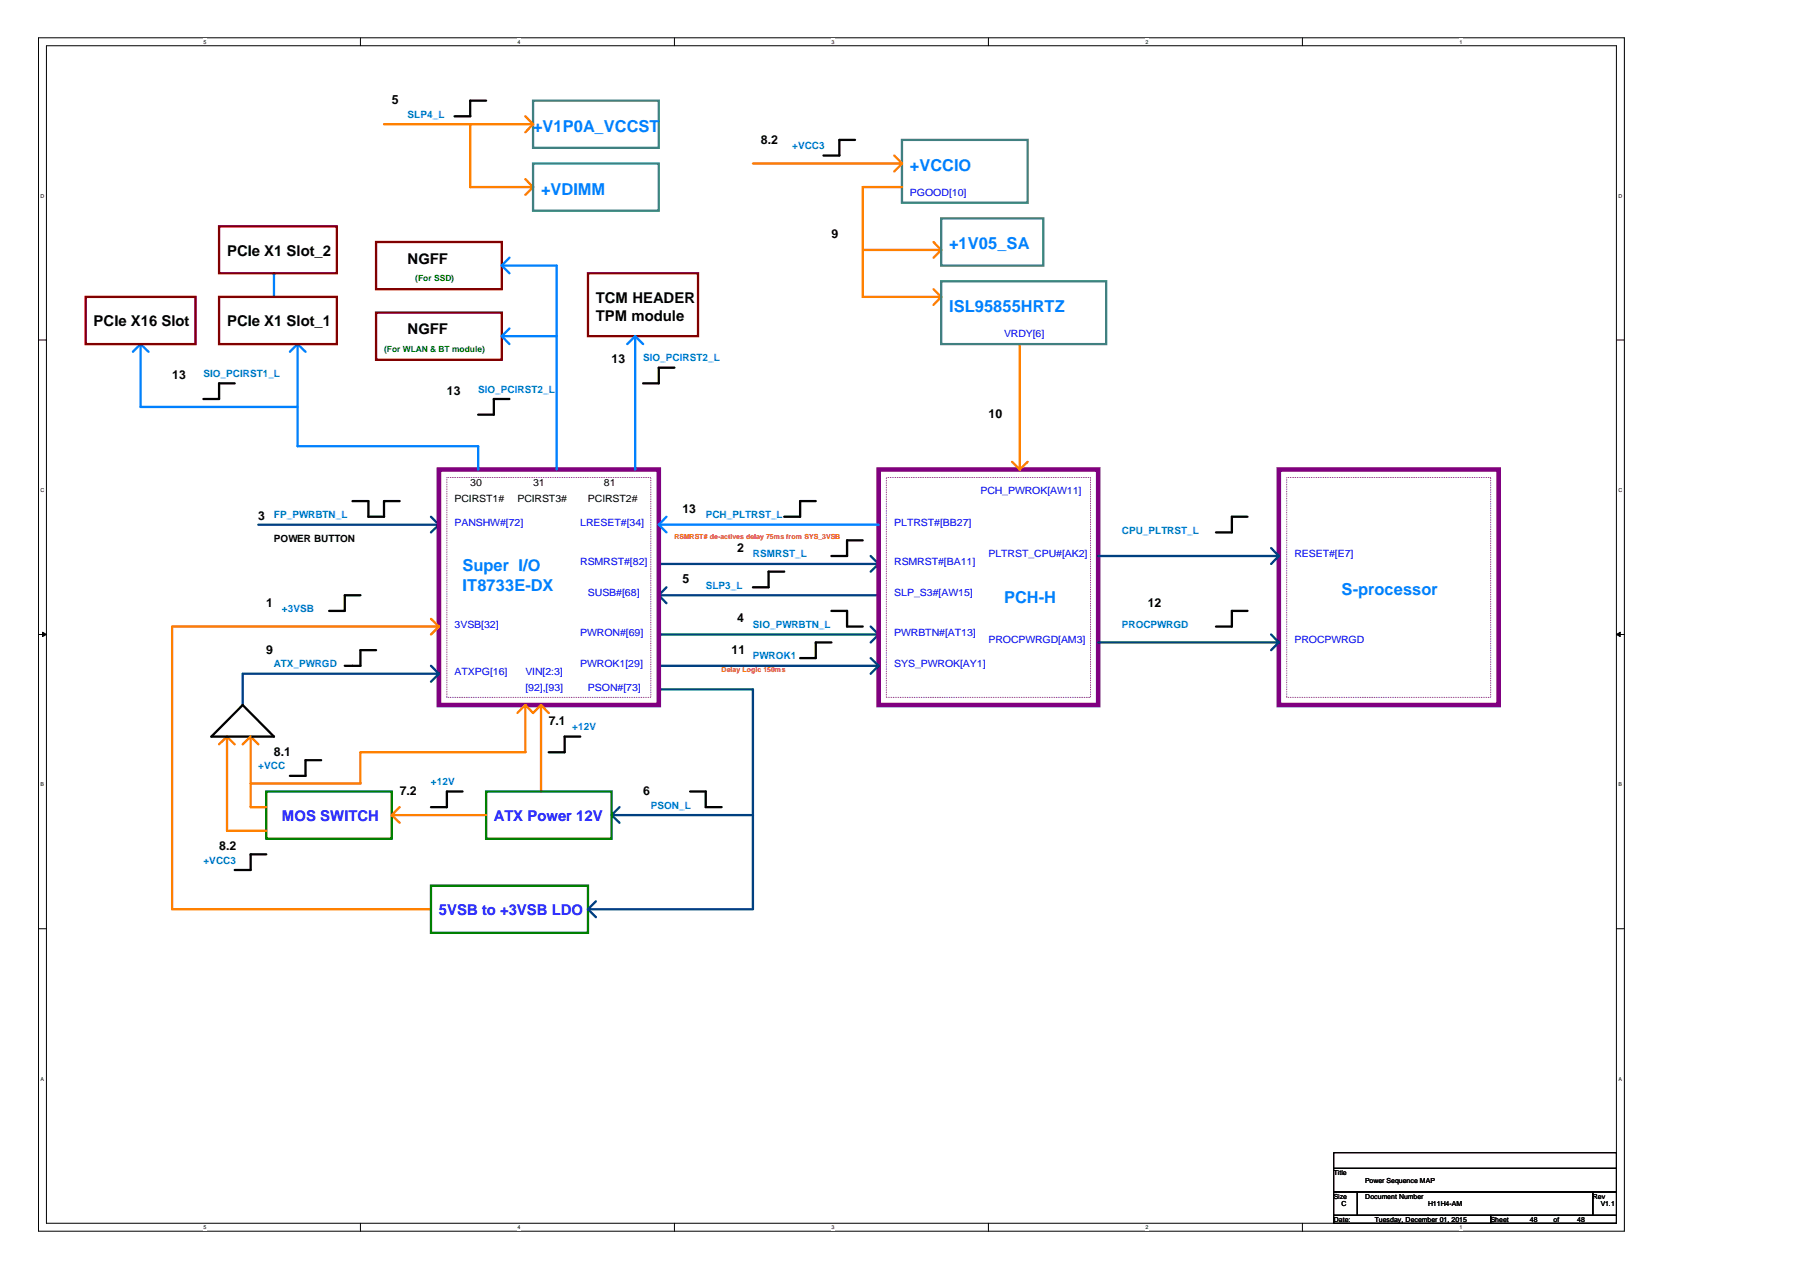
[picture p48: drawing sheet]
<svg xmlns="http://www.w3.org/2000/svg" width="297mm" height="210mm" viewBox="0 0 297 210" stroke-linecap="round" stroke-linejoin="round" font-family="sans-serif">
<defs><g id="words">
<g font-size="2.7" fill="#0080ff">
<text x="88" y="21.7">+V1P0A_VCCST</text>
<text x="150.2" y="28.2">+VCCIO</text>
<text x="89.3" y="32.1">+VDIMM</text>
<text x="156.6" y="41.2">+1V05_SA</text>
<text x="156.6" y="51.5">ISL95855HRTZ</text>
<text x="76.3" y="94.3">Super I/O</text>
<text x="76.3" y="97.6">IT8733E-DX</text>
<text x="165.7" y="99.5">PCH-H</text>
<text x="221.4" y="98.2">S-processor</text>
</g>
<g font-size="2.5">
<text x="37.5" y="42.2">PCIe X1 Slot_2</text>
<text x="67.3" y="43.5">NGFF</text>
<text x="15.5" y="53.8">PCIe X16 Slot</text>
<text x="37.5" y="53.8">PCIe X1 Slot_1</text>
<text x="98.3" y="50">TCM HEADER</text>
<text x="98.3" y="52.9">TPM module</text>
<text x="67.3" y="55.1">NGFF</text>
</g>
<g font-size="2.5" fill="#00f">
<text x="46.5" y="135.4">MOS SWITCH</text>
<text x="81.5" y="135.4">ATX Power 12V</text>
<text x="72.4" y="151">5VSB to +3VSB LDO</text>
</g>
<g font-size="2">
<text x="64.6" y="17.2">5</text>
<text x="125.6" y="23.7">8.2</text>
<text x="137.2" y="39.3">9</text>
<text x="100.9" y="60">13</text>
<text x="28.4" y="62.6">13</text>
<text x="73.7" y="65.2">13</text>
<text x="163.1" y="69.1">10</text>
<text x="42.6" y="85.9">3</text>
<text x="112.6" y="84.6">13</text>
<text x="121.7" y="91.1">2</text>
<text x="43.9" y="100.1">1</text>
<text x="112.6" y="96.2">5</text>
<text x="189.4" y="100.1">12</text>
<text x="43.9" y="107.9">9</text>
<text x="120.7" y="107.9">11</text>
<text x="121.7" y="102.7">4</text>
<text x="90.6" y="119.6">7.1</text>
<text x="45.2" y="124.7">8.1</text>
<text x="66" y="131.2">7.2</text>
<text x="106.1" y="131.2">6</text>
<text x="36.2" y="140.3">8.2</text>
</g>
<g font-size="1.7" fill="#0080bf">
<text x="67.3" y="19.4">SLP4_L</text>
<text x="130.7" y="24.6">+VCC3</text>
<text x="106.1" y="59.6">SIO_PCIRST2_L</text>
<text x="33.6" y="62.2">SIO_PCIRST1_L</text>
<text x="78.9" y="64.8">SIO_PCIRST2_L</text>
<text x="45.2" y="85.5">FP_PWRBTN_L</text>
<text x="116.5" y="85.5">PCH_PLTRST_L</text>
<text x="185.1" y="88.1">CPU_PLTRST_L</text>
<text x="124.2" y="92">RSMRST_L</text>
<text x="46.5" y="101.1">+3VSB</text>
<text x="116.5" y="97.2">SLP3_L</text>
<text x="124.2" y="103.6">SIO_PWRBTN_L</text>
<text x="185.1" y="103.6">PROCPWRGD</text>
<text x="45.2" y="110.1">ATX_PWRGD</text>
<text x="124.2" y="108.8">PWROK1</text>
<text x="94.4" y="120.5">+12V</text>
<text x="42.6" y="127">+VCC</text>
<text x="71.1" y="129.6">+12V</text>
<text x="107.4" y="133.4">PSON_L</text>
<text x="33.6" y="142.5">+VCC3</text>
</g>
<g font-size="1.7" fill="#00f">
<text x="150.2" y="32.4">PGOOD[10]</text>
<text x="165.7" y="55.7">VRDY[6]</text>
<text x="161.8" y="81.6">PCH_PWROK[AW11]</text>
<text x="75" y="86.8">PANSHW#[72]</text>
<text x="95.8" y="86.8">LRESET#[34]</text>
<text x="147.6" y="86.8">PLTRST#[BB27]</text>
<text x="95.8" y="93.2">RSMRST#[82]</text>
<text x="147.6" y="93.2">RSMRST#[BA11]</text>
<text x="163.1" y="91.9">PLTRST_CPU#[AK2]</text>
<text x="213.6" y="91.9">RESET#[E7]</text>
<text x="97" y="98.4">SUSB#[68]</text>
<text x="147.6" y="98.4">SLP_S3#[AW15]</text>
<text x="75" y="103.6">3VSB[32]</text>
<text x="95.8" y="104.9">PWRON#[69]</text>
<text x="147.6" y="104.9">PWRBTN#[AT13]</text>
<text x="163.1" y="106.2">PROCPWRGD[AM3]</text>
<text x="213.6" y="106.2">PROCPWRGD</text>
<text x="75" y="111.4">ATXPG[16]</text>
<text x="86.7" y="114">[92],[93]</text>
<text x="86.7" y="111.4">VIN[2:3]</text>
<text x="95.8" y="110.1">PWROK1[29]</text>
<text x="97" y="114">PSON#[73]</text>
<text x="147.6" y="110.1">SYS_PWROK[AY1]</text>
</g>
<g font-size="1.7">
<text x="75" y="82.9">PCIRST1#</text>
<text x="77.6" y="80.3">30</text>
<text x="85.4" y="82.9">PCIRST3#</text>
<text x="88" y="80.3">31</text>
<text x="97" y="82.9">PCIRST2#</text>
<text x="99.7" y="80.3">81</text>
<text x="45.2" y="89.4">POWER BUTTON</text>
</g>
<g font-size="1.4" fill="#008000">
<text x="68.5" y="46.4">(For SSD)</text>
<text x="63.4" y="58.1">(For WLAN &amp; BT module)</text>
</g>
<g font-size="1.1" fill="#f00">
<text x="111.3" y="88.9">RSMRST# de-actives delay 75ms from SYS_3VSB</text>
<text x="119.1" y="110.9">Delay Logic 150ms</text>
</g>
<g font-size="1.1">
<text x="220.1" y="193.9">Title</text>
<text x="220.1" y="197.8">Size</text>
<text x="225.3" y="197.8">Document Number</text>
<text x="225.3" y="195.2">Power Sequence MAP</text>
<text x="262.8" y="197.8">Rev</text>
<text x="220.1" y="201.6">Date:</text>
<text x="221.4" y="199.1">C</text>
<text x="226.9" y="201.6">Tuesday, December 01, 2015</text>
<text x="235.7" y="199.1">H11H4-AM</text>
<text x="246" y="201.6">Sheet</text>
<text x="252.5" y="201.6">48</text>
<text x="256.4" y="201.6">of</text>
<text x="260.3" y="201.6">48</text>
<text x="264.2" y="199.1">V1.1</text>
</g>
<g font-size=".9">
<text x="33.6" y="7.2">5</text>
<text x="85.4" y="7.2">4</text>
<text x="137.2" y="7.2">3</text>
<text x="189" y="7.2">2</text>
<text x="240.8" y="7.2">1</text>
<text x="6.7" y="32.6">D</text>
<text x="267.1" y="32.6">D</text>
<text x="6.7" y="81.2">C</text>
<text x="267.1" y="81.2">C</text>
<text x="6.7" y="129.8">B</text>
<text x="267.1" y="129.8">B</text>
<text x="6.7" y="178.3">A</text>
<text x="267.1" y="178.3">A</text>
<text x="33.6" y="202.8">5</text>
<text x="85.4" y="202.8">4</text>
<text x="137.2" y="202.8">3</text>
<text x="189" y="202.8">2</text>
<text x="240.8" y="202.8">1</text>
</g>
</g></defs>
<path d="M6.3 6.2h261.8v197h-261.8zM7.7 7.5h259v194.4h-259z" fill="none" stroke="#000" stroke-width=".17"/>
<g fill="#fff">
<path d="M33.6 6.4h.5v1h-.5z"/>
<path d="M33.6 202h.5v1h-.5z"/>
</g>
<path d="M59.5 6.2v1.3M59.5 201.9v1.3" fill="none" stroke="#000" stroke-width=".17"/>
<g fill="#fff">
<path d="M85.4 6.4h.5v1h-.5z"/>
<path d="M85.4 202h.5v1h-.5z"/>
</g>
<path d="M111.3 6.2v1.3M111.3 201.9v1.3" fill="none" stroke="#000" stroke-width=".17"/>
<g fill="#fff">
<path d="M137.2 6.4h.5v1h-.5z"/>
<path d="M137.2 202h.5v1h-.5z"/>
</g>
<path d="M163.1 6.2v1.3M163.1 201.9v1.3" fill="none" stroke="#000" stroke-width=".17"/>
<g fill="#fff">
<path d="M189 6.4h.5v1h-.5z"/>
<path d="M189 202h.5v1h-.5z"/>
</g>
<path d="M214.9 6.2v1.3M214.9 201.9v1.3" fill="none" stroke="#000" stroke-width=".17"/>
<g fill="#fff">
<path d="M240.8 6.4h.5v1h-.5z"/>
<path d="M240.8 202h.5v1h-.5z"/>
<path d="M6.7 31.8h.6v1h-.6z"/>
<path d="M267.1 31.8h.6v1h-.6z"/>
<path d="M6.7 80.4h.6v1h-.6z"/>
<path d="M267.1 80.4h.6v1h-.6z"/>
</g>
<path d="M6.3 56.1h1.4M266.7 56.1h1.4" fill="none" stroke="#000" stroke-width=".17"/>
<g fill="#fff">
<path d="M6.7 129h.6v1h-.6z"/>
<path d="M267.1 129h.6v1h-.6z"/>
</g>
<path d="M6.3 104.7h1.4M266.7 104.7h1.4" fill="none" stroke="#000" stroke-width=".17"/>
<g fill="#000" stroke="#000" stroke-width=".17">
<path d="M7 104.3l.7 .4-.7 .3z" fill-rule="evenodd"/>
<path d="M266.7 104.7l.7-.4v.7z" fill-rule="evenodd"/>
</g>
<g fill="#fff">
<path d="M6.7 177.5h.5v1h-.5z"/>
<path d="M267.1 177.5h.5v1h-.5z"/>
</g>
<path d="M6.3 153.3h1.4M266.7 153.3h1.4M220.1 190.2h46.6v2.6h-46.6zM220.1 192.8h46.6v3.9h-46.6zM220.1 196.7h3.9v3.8h-3.9zM224 196.7h38.8v3.8h-38.8zM262.8 196.7h3.9v3.8h-3.9zM220.1 200.5h25.9v1.4h-25.9zM246 200.5h20.7v1.4h-20.7z" fill="none" stroke="#000" stroke-width=".17"/>
<g fill="none" stroke="#0080ff" stroke-width=".38">
<path d="M23.2 56.8l1.3 1.3M23.2 56.8l-1.3 1.3M23.2 56.8v10.4h25.9M45.2 45.1v3.9M49.1 56.8v16.8h29.8v3.9M49.1 56.8l1.3 1.3M49.1 56.8l-1.3 1.3M82.8 55.5h9.1M82.8 43.8h9.1v33.7M82.8 43.8l1.3 1.3M82.8 55.5l1.3 1.3M84.1 42.5l-1.3 1.3"/>
<path d="M84.1 54.2l-1.3 1.3M104.8 55.5v22M104.8 55.5l-1.3 1.3M104.8 55.5l1.3 1.3M108.7 86.6h36.3M108.7 86.6l1.3 1.3M110 85.3l-1.3 1.3"/>
</g>
<g fill="none" stroke="#004080" stroke-width=".38">
<path d="M42.6 86.6h29.8M71.1 85.3l1.3 1.3M72.4 86.6l-1.3 1.3M108.7 98.2l1.3 1.3M108.7 98.2h36.3M108.7 93.1h36.3M110 96.9l-1.3 1.3M143.7 91.8l1.3 1.3M145 93.1l-1.3 1.2M181.2 91.8h29.8M209.8 90.4l1.2 1.4M211 91.8l-1.2 1.3"/>
<path d="M71.1 109.9l1.3 1.3M72.4 111.2h-32.4v5.1M72.4 111.2l-1.3 1.3M108.7 104.7h36.3M108.7 109.9h36.3M108.7 113.8h15.5v36.2M143.7 103.4l1.3 1.3M143.7 108.6l1.3 1.3M145 104.7l-1.3 1.3M145 109.9l-1.3 1.3M181.2 106h29.8M209.8 104.7l1.2 1.3"/>
<path d="M211 106l-1.2 1.3M101.2 134.5h22.9M102.2 133.2l-1.3 1.3 1.3 1.3M97 150h27.1M97 150l1.3 1.4M98.3 148.7l-1.3 1.3"/>
</g>
<path d="M73.7 78.8h33.7v36.3h-33.7zM146.3 78.8h33.7v36.3h-33.7zM212.3 78.8h33.7v36.3h-33.7z" fill="none" stroke="#800080" stroke-width=".17" stroke-dasharray="0 .3"/>
<path d="M72.4 77.5h36.3v38.8h-36.3zM145 77.5h36.2v38.8h-36.2zM211 77.5h36.3v38.8h-36.3z" fill="none" stroke="#800080" stroke-width=".76"/>
<g fill="none" stroke="#000" stroke-width=".38">
<path d="M80.2 16.6h-2.6v2.6h-2.6M141.1 23.1h-2.6v2.6h-2.6M38.7 63.3h-2.5v2.5h-2.6M84.1 65.8h-2.6v2.6h-2.6M111.3 60.7h-2.6v2.6h-2.6M58.2 82.7h2.6v2.6h2.6v-2.6h2.6M59.5 98.2h-2.6v2.6h-2.6M129.4 94.3h-2.6v2.6h-2.6M134.6 82.7h-2.6v2.6h-2.6M142.4 89.2h-2.6v2.6h-2.6M205.9 85.3h-2.6v2.6h-2.6M40 116.3l5.2 5.3h-10.3z"/>
<path d="M62.1 107.3h-2.6v2.6h-2.6M137.2 100.8h2.6v2.6h2.6M137.2 106h-2.6v2.6h-2.6M205.9 100.8h-2.6v2.6h-2.6M53 125.4h-2.6v2.6h-2.6M76.3 130.6h-2.6v2.6h-2.6M95.8 121.6h-2.6v2.5h-2.6M113.9 130.6h2.6v2.6h2.6M43.9 141h-2.5v2.6h-2.7"/>
</g>
<g fill="none" stroke="#ff8000" stroke-width=".38">
<path d="M86.7 19.2l1.3 1.3M63.4 20.5h24.6M77.6 20.5v10.4h10.4M86.7 29.6l1.3 1.3M88 20.5l-1.3 1.3M88 30.9l-1.3 1.2M124.2 27h24.6M147.6 25.7l1.2 1.3M148.8 27l-1.2 1.3M148.8 30.9h-6.4v18.1h12.9M154.1 39.9l1.2 1.3M142.4 41.2h12.9"/>
<path d="M154.1 47.7l1.2 1.3M155.3 41.2l-1.2 1.3M155.3 49l-1.2 1.3M168.3 56.8v20.7M167 76.2l1.3 1.3M169.6 76.2l-1.3 1.3M71.1 102.1l1.3 1.3M72.4 103.4h-44v46.6h42.7M72.4 103.4l-1.3 1.3M86.7 116.3l1.3 1.4 1.3-1.4M86.7 116.3v7.8h-27.2v5.2h-18.1M86.7 116.3l-1.3 1.4"/>
<path d="M89.3 116.3l1.3 1.4M89.3 116.3v14.3M37.5 121.6l-1.3 1.2M37.5 121.6l1.2 1.2M37.5 121.6v15.5h6.4M41.4 121.6l1.2 1.2M41.4 121.6v11.6h2.5M41.4 121.6l-1.4 1.2M64.6 134.5h15.6M64.6 134.5l1.4 1.3M66 133.2l-1.4 1.3"/>
</g>
<path d="M43.9 130.6h20.7v7.8h-20.7zM80.2 130.6h20.7v7.8h-20.7zM71.1 146.1h25.9v7.8h-25.9z" fill="none" stroke="#008000" stroke-width=".38"/>
<path d="M88 16.6h20.7v7.8h-20.7zM88 27h20.7v7.8h-20.7zM148.8 23.1h20.8v10.4h-20.8zM155.3 36h16.9v7.8h-16.9zM155.3 46.4h27.2v10.4h-27.2z" fill="none" stroke="#408080" stroke-width=".38"/>
<path d="M36.2 37.4h19.4v7.7h-19.4zM62.1 39.9h20.7v7.8h-20.7zM14.1 49h18.2v7.8h-18.2zM36.2 49h19.4v7.8h-19.4zM62.1 51.6h20.7v7.8h-20.7zM97 45.1h18.2v10.4h-18.2z" fill="none" stroke="#800000" stroke-width=".38"/>
<use href="#words"/>
</svg>
